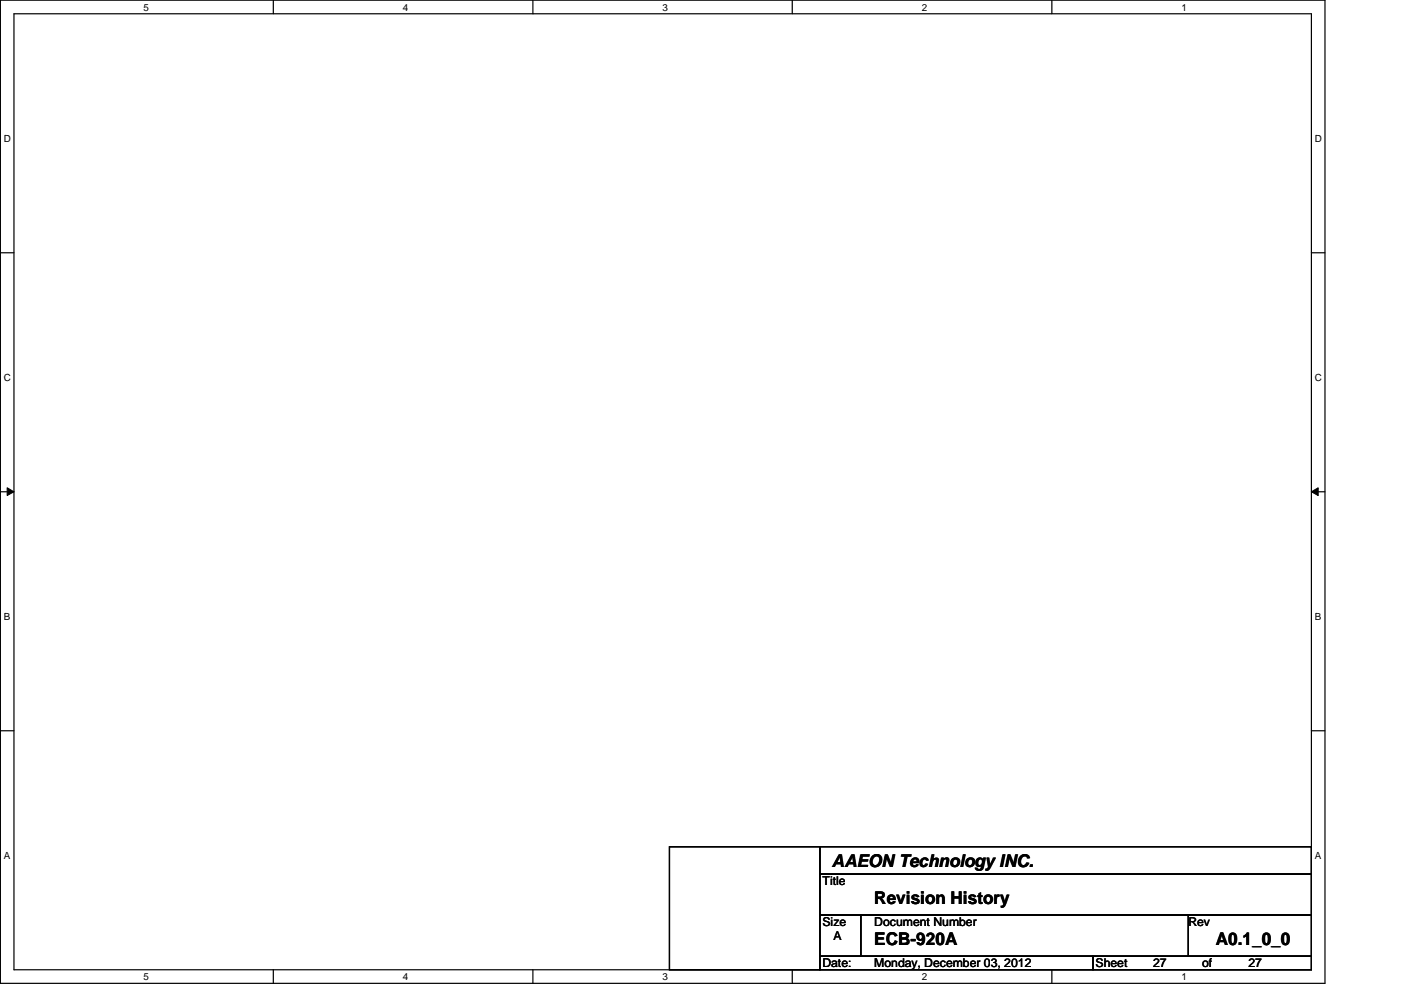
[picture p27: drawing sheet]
<svg xmlns="http://www.w3.org/2000/svg" width="297mm" height="210mm" viewBox="0 0 297 210" stroke-linecap="round" stroke-linejoin="round" font-family="sans-serif">
<defs><g id="words">
<g font-size="3.7">
<text x="176.4" y="183.8">AAEON Technology INC.</text>
<text x="185.4" y="191.7">Revision History</text>
<text x="185.4" y="200.4">ECB-920A</text>
<text x="257.8" y="200.4">A0.1_0_0</text>
</g>
<g font-size="2.6">
<text x="174.4" y="187.7">Title</text>
<text x="174.4" y="196.3">Size</text>
<text x="185.4" y="196.3">Document Number</text>
<text x="252" y="196.3">Rev</text>
<text x="176.7" y="199.3">A</text>
<text x="174.4" y="205.1">Date:</text>
<text x="185.4" y="205.1">Monday, December 03, 2012</text>
<text x="232.3" y="205.1">Sheet</text>
<text x="244.5" y="205.1">27</text>
<text x="254.9" y="205.1">of</text>
<text x="264.7" y="205.1">27</text>
</g>
<g font-size="2.1">
<text x="30.4" y="2.2">5</text>
<text x="85.4" y="2.2">4</text>
<text x="140.5" y="2.2">3</text>
<text x="195.4" y="2.2">2</text>
<text x="250.5" y="2.2">1</text>
<text x=".8" y="30.1">D</text>
<text x="278.8" y="30.1">D</text>
<text x=".8" y="80.8">C</text>
<text x="278.8" y="80.8">C</text>
<text x=".8" y="131.5">B</text>
<text x="278.8" y="131.5">B</text>
<text x=".8" y="182.2">A</text>
<text x="278.8" y="182.2">A</text>
<text x="30.4" y="207.8">5</text>
<text x="85.4" y="207.8">4</text>
<text x="140.5" y="207.8">3</text>
<text x="195.4" y="207.8">2</text>
<text x="250.5" y="207.8">1</text>
</g>
</g></defs>
<path d="M.1 0h280.8v208.5h-280.8zM3 2.9h275v202.7h-275z" fill="none" stroke="#000" stroke-width=".25"/>
<g fill="#fff">
<path d="M30.4 .3h1.2v2.4h-1.2z"/>
<path d="M30.4 205.9h1.2v2.3h-1.2z"/>
</g>
<path d="M58 0v2.9M58 205.6v2.9" fill="none" stroke="#000" stroke-width=".25"/>
<g fill="#fff">
<path d="M85.4 .3h1.2v2.4h-1.2z"/>
<path d="M85.4 205.9h1.2v2.3h-1.2z"/>
</g>
<path d="M113 0v2.9M113 205.6v2.9" fill="none" stroke="#000" stroke-width=".25"/>
<g fill="#fff">
<path d="M140.5 .3h1.1v2.4h-1.1z"/>
<path d="M140.5 205.9h1.1v2.3h-1.1z"/>
</g>
<path d="M168 0v2.9M168 205.6v2.9" fill="none" stroke="#000" stroke-width=".25"/>
<g fill="#fff">
<path d="M195.4 .3h1.2v2.4h-1.2z"/>
<path d="M195.4 205.9h1.2v2.3h-1.2z"/>
</g>
<path d="M223 0v2.9M223 205.6v2.9" fill="none" stroke="#000" stroke-width=".25"/>
<g fill="#fff">
<path d="M250.5 .3h1.1v2.4h-1.1z"/>
<path d="M250.5 205.9h1.1v2.3h-1.1z"/>
<path d="M.8 28.2h1.5v2.4h-1.5z"/>
<path d="M278.8 28.2h1.4v2.4h-1.4z"/>
<path d="M.8 78.9h1.5v2.3h-1.5z"/>
<path d="M278.8 78.9h1.4v2.3h-1.4z"/>
</g>
<path d="M.1 53.6h2.9M278 53.6h2.9" fill="none" stroke="#000" stroke-width=".25"/>
<g fill="#fff">
<path d="M.8 129.6h1.4v2.3h-1.4z"/>
<path d="M278.8 129.6h1.3v2.3h-1.3z"/>
</g>
<path d="M.1 104.3h2.9M278 104.3h2.9" fill="none" stroke="#000" stroke-width=".25"/>
<path d="M1.5 103.4l1.5 .9-1.5 .8zM278 104.3l1.5-.9v1.7z" fill="#000"/>
<path d="M1.5 103.4l1.5 .9-1.5 .8zM278 104.3l1.5-.9v1.7z" fill="none" stroke="#000" stroke-width=".21"/>
<g fill="#fff">
<path d="M.8 180.3h1.4v2.3h-1.4z"/>
<path d="M278.8 180.3h1.3v2.3h-1.3z"/>
</g>
<path d="M.1 154.9h2.9M278 154.9h2.9M141.9 179.5h31.9v26.1h-31.9zM173.8 179.5h104.2v5.8h-104.2zM173.8 185.3h104.2v8.7h-104.2zM173.8 194h8.7v8.7h-8.7zM182.5 194h69.5v8.7h-69.5zM252 194h26v8.7h-26zM173.8 202.7h57.9v2.9h-57.9zM231.7 202.7h46.3v2.9h-46.3z" fill="none" stroke="#000" stroke-width=".25"/>
<use href="#words"/>
</svg>
